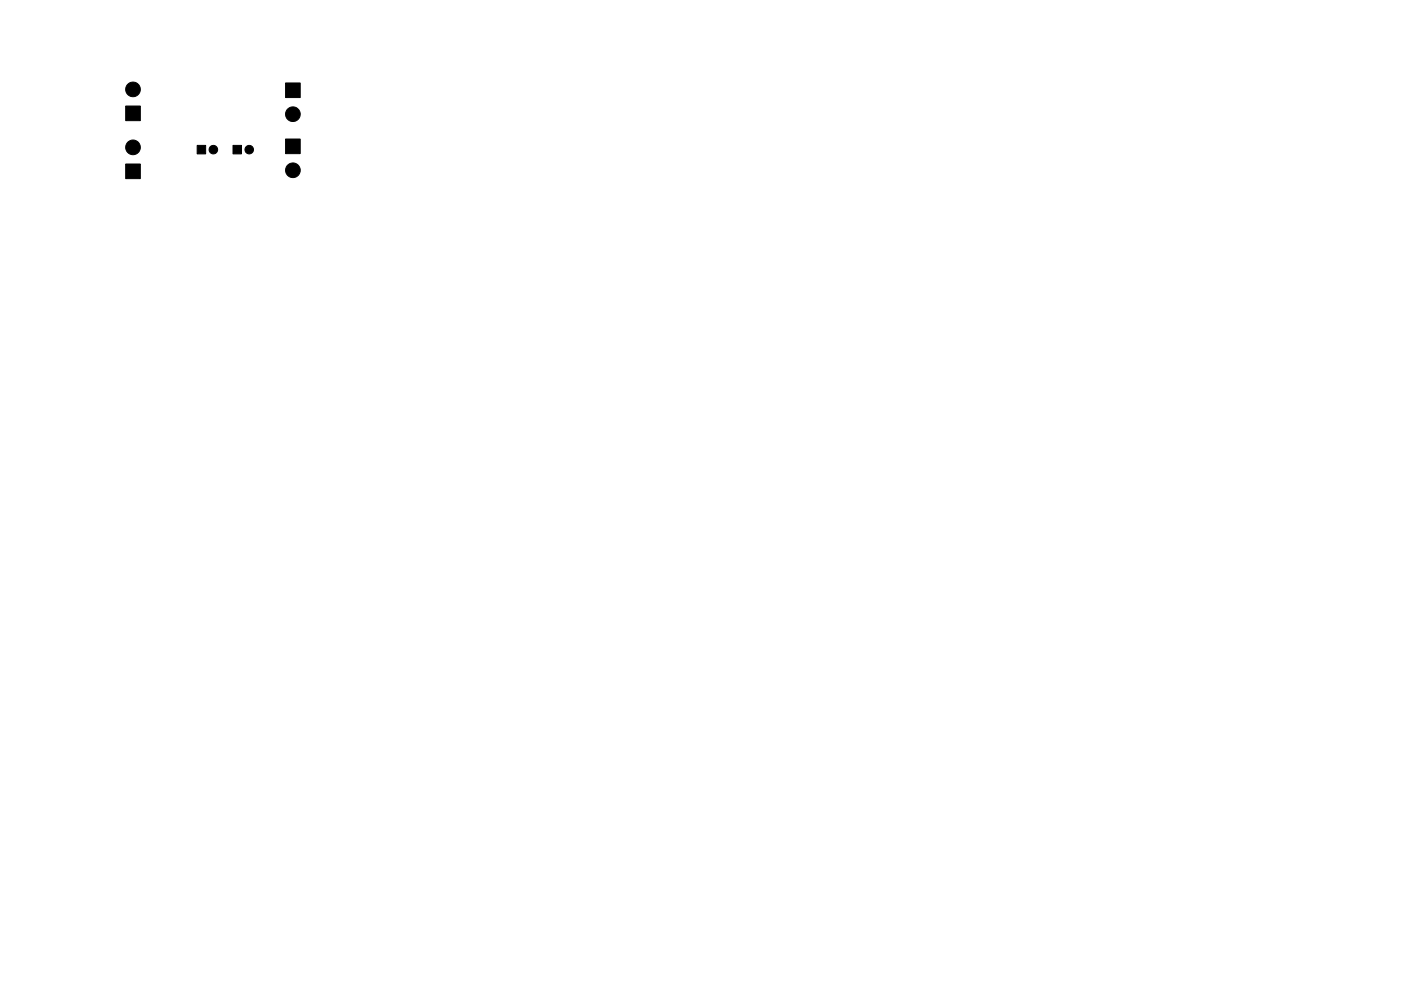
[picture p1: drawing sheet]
<svg xmlns="http://www.w3.org/2000/svg" width="297mm" height="210mm" viewBox="0 0 297 210" stroke-linecap="round" stroke-linejoin="round" font-family="sans-serif">
<g fill="#000" stroke="#000" stroke-width=".21">
<path d="M26.6 34.8h3.2v3.1h-3.2zM26.6 22.5h3.2v3.1h-3.2zM41.8 30.8h1.8v1.8h-1.8zM49.4 30.8h1.8v1.8h-1.8zM60.5 29.5h3.2v3.1h-3.2zM60.5 17.6h3.2v3.1h-3.2z"/>
<circle cx="28.2" cy="19" r="1.56"/>
<circle cx="28.2" cy="31.3" r="1.56"/>
<circle cx="45.2" cy="31.7" r=".9"/>
<circle cx="52.8" cy="31.7" r=".9"/>
<circle cx="62.1" cy="24.2" r="1.56"/>
<circle cx="62.1" cy="36.1" r="1.56"/>
</g>
</svg>
